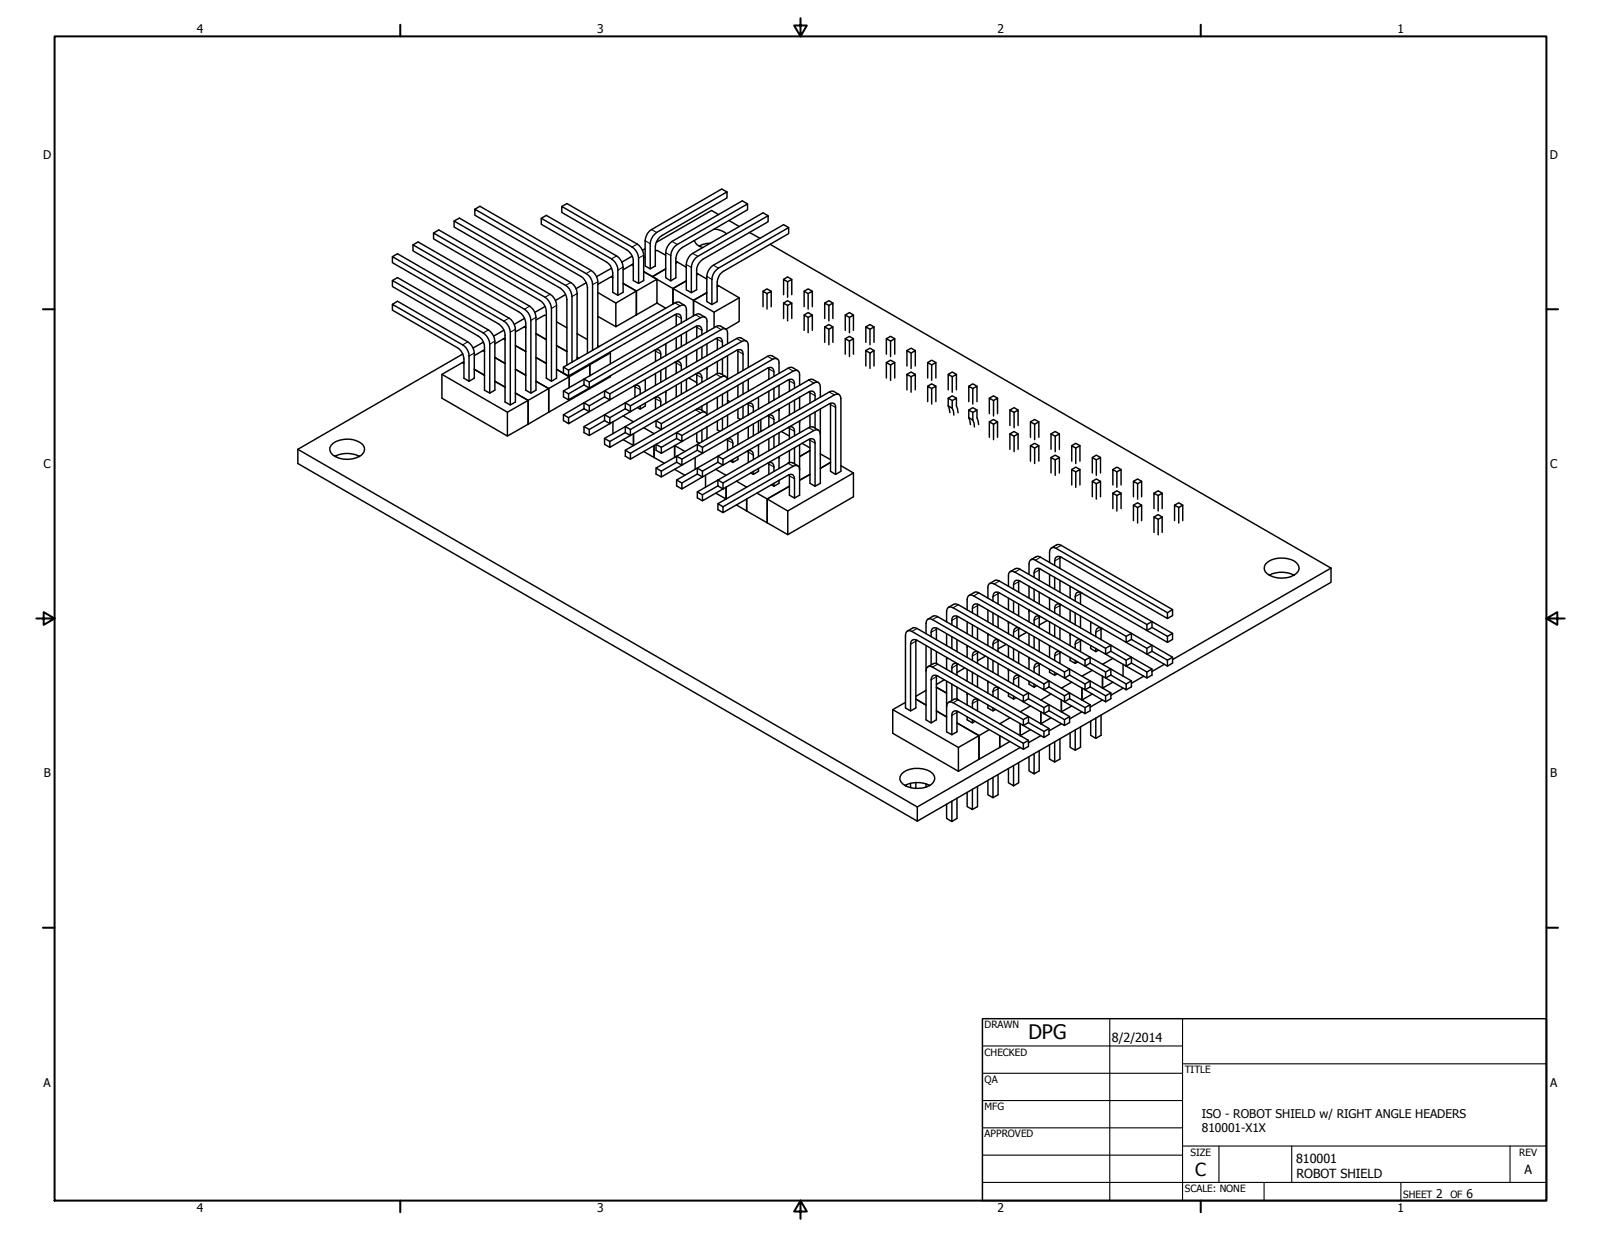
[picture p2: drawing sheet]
<svg xmlns="http://www.w3.org/2000/svg" width="559mm" height="432mm" viewBox="0 0 559 432" stroke-linecap="round" stroke-linejoin="round" font-family="sans-serif">
<defs><g id="words">
<text font-size="7" x="359" y="362.6">DPG</text>
<text font-size="6.3" x="417.2" y="410.6">C</text>
<g font-size="4.4">
<text x="388.1" y="363.7">8/2/2014</text>
<text x="452.4" y="406">810001</text>
<text x="452.5" y="411.2">ROBOT SHIELD</text>
<text x="532.1" y="409.9">A</text>
</g>
<g font-size="4.2">
<text x="68.7" y="11.7">4</text>
<text x="208.4" y="11.7">3</text>
<text x="348.1" y="11.7">2</text>
<text x="487.8" y="11.7">1</text>
<text x="15.1" y="55.5">D</text>
<text x="540.9" y="55.5">D</text>
<text x="15.2" y="163.4">C</text>
<text x="541" y="163.4">C</text>
<text x="15.3" y="271.4">B</text>
<text x="541.1" y="271.4">B</text>
<text x="15.2" y="379.3">A</text>
<text x="541" y="379.3">A</text>
<text x="419.5" y="390.3">ISO - ROBOT SHIELD w/ RIGHT ANGLE HEADERS</text>
<text x="419.5" y="395.3">810001-X1X</text>
<text x="501.3" y="418.3">2</text>
<text x="511.8" y="418.3">6</text>
<text x="68.7" y="423.2">4</text>
<text x="208.4" y="423.2">3</text>
<text x="348.1" y="423.2">2</text>
<text x="487.8" y="423.2">1</text>
</g>
<g font-size="3.5">
<text x="343.7" y="358.9">DRAWN</text>
<text x="343.7" y="368.5">CHECKED</text>
<text x="413.5" y="374.6">TITLE</text>
<text x="343.7" y="378">QA</text>
<text x="343.7" y="387.5">MFG</text>
<text x="343.7" y="397.1">APPROVED</text>
<text x="415.5" y="403.4">SIZE</text>
<text x="530.3" y="403.4">REV</text>
<text x="413.5" y="416.1">SCALE: NONE</text>
<text x="489.7" y="418.3">SHEET</text>
<text x="506.2" y="418.3">OF</text>
</g>
</g></defs>
<!-- layer: Visible (ANSI) -->
<g fill="none" stroke="#000" stroke-width=".51">
<path d="M249.3 79.9a7.3 7.3 0 0 1 4.3 1.7M250.8 74.9l-2.5-1.4-19.2 11.1M251.9 66l-24.5 14.1a4.8 4.8 0 0 0-2.2 3.9v8.8l1.7 1.1 1.8-1.1M254.4 77l3.6 2.1M259.1 70.1l-24.5 14.2a5.3 5.3 0 0 0-2.3 3.9v8.8l1.8 1 1.8-1M266.3 74.3l-24.6 14.2a4.9 4.9 0 0 0-2.2 3.8v8.9l1.8 1 1.8-1M273.5 78.4l-24.5 14.2a5.1 5.1 0 0 0-2.3 3.9v8.8l1.8 1 1.8-1M204.7 98.7l-3.7 2.1M208.7 98.4v22.9M213.5 93.6l-5.3 3M213.9 96.3l-.5 .3 .5 .2-.5-.2-4.7 2.7M217.5 93.2v8.8l-1.9 1.1-1.7-1.1v-6.7a5 5 0 0 0-2.3-3.9l-22.7-13.1v-2.1l24.5 14.2a4.8 4.8 0 0 1 2.2 3.9v8.8"/>
<path d="M217.5 98.9l4.6 2.7M220.7 89.4l-3.7 2.1M221 92.1l-.5 .3 .5 .3-.5-.3-3 1.8M224.7 89.1v8.8l-1.8 1-1.9-1v-6.7a4.8 4.8 0 0 0-2.2-4l-22.7-13v-2.1l24.5 14.1a5.1 5.1 0 0 1 2.3 3.9v8.8M225.2 86.8l-1 .6M225.2 89.7l-.5 .3M226.9 85.1v8.8M228.7 87.6l.6-.2 3 1.7M229.3 97.5l-4.6-2.7 3 1.8 4.6-2.7-4.6 2.7 7.2 4.1 4.6-2.7-4.6 2.7v5.4v-5.4l7.2 4.1v5.4v-5.4l7.1 4.2v5.4M234.1 89.2v8.8M235.9 91.2l.6 .3-.6 .3 .6-.3 3 1.8M241.3 93.3v8.9"/>
<path d="M242.3 83.9a3.9 3.9 0 0 0 2.9 2.5M243.1 95.3l.5 .3-.5 .3 .5-.3 3.1 1.8M248 84.9l-2.8 .4-1.2 .6M248.5 97.5v8.8M250.3 99.5l.5 .3-.5 .3 .5-.3 7.2 4.1v8.3l-4.6 2.7M261.6 81.2l3.6 2M268.8 85.3l195.8 113M273.5 97.5l1.4-.9 1.5 .9M274.9 98.4l-1.4-.9v5.4M168.7 119.4l-3.6 2.1M175.9 115.3l-3.6 2M176.3 117.9l-.5 .3 .5 .4-.5-.4-3.1 1.8"/>
<path d="M179.9 114.9v25.4l-1.8 1.1-1.8-1.1v-23.3a4.8 4.8 0 0 0-2.2-3.9l-37.1-21.4v-2.1l38.8 22.5a5.1 5.1 0 0 1 2.3 3.9v25.4M183.1 111.1l-3.6 2.1M183.5 113.8l-.6 .3 .6 .3-.6-.3-3 1.8M187.1 110.8v25.4l-1.8 1-1.8-1v-23.4a4.9 4.9 0 0 0-2.3-3.8l-37.1-21.4v-2.1l39 22.4a4.9 4.9 0 0 1 2.2 3.9v25.4M187.1 116.5l3.6 2.1M190.2 107l-3.5 2M190.7 110.2l-.6-.2-3 1.7M194.2 106.6v25.4l-1.7 1.1-1.8-1.1v-23.3a4.9 4.9 0 0 0-2.3-3.9l-37.1-21.4v-2.1l38.9 22.5a5.3 5.3 0 0 1 2.3 3.9v25.4M194.2 112.3l3.7 2.1M197.4 102.8l-3.5 2.1M201.4 116.5l3.6 2.1M201.4 102.5v22.9"/>
<path d="M208.7 102.1l6.2 3.7M208.7 110.4l6.2 3.6M214.9 105.8l7.2-4.2v8.3l-7.2 4.1zM222.1 101.6l7.2-4.1v8.3l-7.2 4.1zM229.3 105.8l3 1.8M236 109.7v4M236 117.9v4.1M237.2 105.5l-.5-.1-1.1 .3-38.9 22.4v2.1M237.8 116.8v4.2M239.6 111.7v-3.7a1.36 1.36 0 0 0-.7-1.4 1.36 1.36 0 0 0-1.5 .1l-39 22.5v2.1l37.2-21.4a1.37 1.37 0 0 1 1.5-.2 1.37 1.37 0 0 1 .7 1.4v1.6M239.6 115.8v4.2M243.1 113.8l.1 4.1"/>
<path d="M244.3 109.7l-.5-.2-1 .4-39 22.4v2.1M246.7 102.2l-4.6 2.6M246.8 115.8l-.1-4.4a1.35 1.35 0 0 0-2.2-.5l-38.8 22.4v2.1l37.1-21.4a1.38 1.38 0 0 1 1.5-.1 1.38 1.38 0 0 1 .7 1.4v1.5M246.8 120v4.1M250.3 118l.1 4M251.5 113.9l-1-.2-.6 .3-38.9 22.5v2.1M253.9 120v-4.4l-.9-.9h-.6l-39.5 22.8v2.1l37.7-21.7a1.35 1.35 0 0 1 1.6 1.5v1.6M258 103.9l-8.8 5.1M258.7 118l-1-.1-.6 .3-38.9 22.4v2.1M266.3 101.7l1.4-.9 1.5 .9M267.7 102.5l-1.4-.8v5.4M269.2 107.1v-5.4l-1.5 .8v5.4"/>
<path d="M273.5 105.8l1.4-.8 1.5 .8M274.9 106.6l-1.4-.8v5.4M276.4 102.9v-5.4l-1.5 .9v5.4M276.4 111.2v-5.4l-1.5 .8v5.4M280.7 101.7l1.4-.9 1.4 .9M280.7 110l1.4-.9 1.4 .9M282.1 102.5l-1.4-.8v5.4M282.1 110.8l-1.4-.8v5.3M283.5 107.1v-5.4l-1.4 .8v5.4M283.5 115.3v-5.3l-1.4 .8v5.3M287.8 105.8l1.5-.8 1.4 .8M287.8 114.1l1.5-.8 1.4 .8"/>
<path d="M289.3 106.6l-1.5-.8v5.4M289.3 114.9l-1.5-.8v5.4M290.7 111.2v-5.4l-1.4 .8v5.4M290.7 119.5v-5.4l-1.4 .8v5.4M295 110l1.5-.9 1.4 .9M295 118.2l1.5-.8 1.4 .8M296.5 110.8l-1.5-.8v5.3M296.5 119.1l-1.5-.9v5.4M297.9 115.3v-5.3l-1.4 .8v5.3M302.2 114.1l1.5-.8 1.4 .8M303.7 114.9l-1.5-.8v5.4M305.1 119.5v-5.4l-1.4 .8v5.4"/>
<path d="M309.4 118.2l1.4-.8 1.5 .8M310.8 119.1l-1.4-.9v5.4M154.2 130.7l22.9 13.2M161.5 123.6l-57.6 33.2M161.9 126.2l-.5 .4 .5 .3-.5-.3-7.2 4.1v8.3l22.9 13.2M161.9 132l1.8 1.1 1.8-1.1M165.5 128.9l3.6 2.1M169.1 122.1l-.5 .3 .5 .3-.5-.3-3.1 1.7M169.1 136.2l1.8 1 1.8-1M172.7 124.8l3.6 2.1M172.7 133.1l3.6 2M179.9 120.6l3.6 2.1"/>
<path d="M179.9 128.9l3.6 2.1M179.9 137.2l4.4 2.6M184.3 139.8l7.2-4.2v8.3l-7.2 4.2zM187.1 124.8l3.6 2.1M187.1 133.1l4.4 2.5M194.2 120.6l3.7 2.1M194.2 128.9l4.5 2.6M199.6 126.4v-22.9a5 5 0 0 0-2.2-3.9l-38.9-22.4v2l37.1 21.4a5.3 5.3 0 0 1 2.3 4v22.8M201.4 124.8l.6 .3M205.5 127.2l.4 .1M205.9 127.3l-7.2 4.2v3.8v-3.8l-7.2 4.1v8.3l7.2-4.1v-.4v.4l7.2-4.2v-.3v.3l7.1-4.1v-.4M206.8 122.3v-22.9a4.6 4.6 0 0 0-2.2-3.9l-38.9-22.5v2.1l37.1 21.4a5.3 5.3 0 0 1 2.2 3.9v22.9"/>
<path d="M208.7 120.6l.5 .4M212.8 123l.2 .2M213 123.2l-7.1 4.1v3.8v-3.8M213 123.2v3.8M239.6 124.1v.6M240.4 132l2.8 1.5M243.2 122v4.2M245 121v4.2M246.8 128.3v.5M250.4 126.2v4.2M252.2 125.2v5.6M253.9 139.8l.9 .4"/>
<path d="M253.9 124.1v8.3M257.5 122.1l.1 8.3M257.6 134.5v4.1M259.3 133.5v4.1M261.2 128.3v-7.8a1.39 1.39 0 0 0-.7-1.5 1.39 1.39 0 0 0-1.6 .2l-38.9 22.5v2l37.1-21.4a1.36 1.36 0 0 1 1.6-.1 1.36 1.36 0 0 1 .6 1.4v5.7M261.2 132.4v4.2M268.3 128.3l.1 4.1M268.4 136.6v4.1M269.5 124.2l-.5-.1-1.1 .3-38.9 22.4v2.1M270.1 135.5v4.2M271.9 130.4v-3.7a1.34 1.34 0 0 0-.6-1.5 1.34 1.34 0 0 0-1.6 .2l-38.9 22.5v2l37.1-21.4a1.37 1.37 0 0 1 1.6-.1 1.37 1.37 0 0 1 .6 1.4v1.6M271.9 134.5v4.1"/>
<path d="M275.5 132.5v4.1M276.7 128.3l-.5-.1-1.1 .3-38.9 22.5v2M277.3 139.7v4.1M279.1 134.5l-.1-4.4a1.35 1.35 0 0 0-2.1-.6l-38.9 22.5v2.1l37.8-21.7a1.35 1.35 0 0 1 1.5 1.6v1.5M279.1 138.6v4.2M282.6 136.7l.1 4M283.8 132.5l-1-.1-.5 .3-38.9 22.4v2.1M286.3 138.6v-3.6a1.39 1.39 0 0 0-.7-1.4 1.39 1.39 0 0 0-1.6 .1l-38.8 22.4v2.1l37.1-21.4 .7-.3 1.1 .3 .3 .6 .1 2.3M291 136.7l-1-.1-.6 .2-38.8 22.5v2.1M297.9 123.6v-5.4l-1.4 .9v5.4M302.2 122.4l1.5-.9 1.4 .9M303.7 123.3l-1.5-.9v5.4"/>
<path d="M305.1 127.8v-5.4l-1.4 .9v5.3M309.4 126.6l1.4-.9 1.5 .9M310.8 127.4l-1.4-.8v5.4M312.3 123.6v-5.4l-1.5 .9v5.4M312.3 132v-5.4l-1.5 .8v5.4M316.5 122.4l1.5-.9 1.5 .9M316.5 130.7l1.5-.8 1.5 .8M318 123.3l-1.5-.9v5.4M318 131.5l-1.5-.8v5.4M319.5 127.8v-5.4l-1.5 .9v5.3M319.5 136.1v-5.4l-1.5 .8v5.4M323.8 126.6l1.4-.9 1.4 .9"/>
<path d="M323.8 134.8l1.4-.8 1.4 .8M325.2 127.4l-1.4-.8v5.4M325.2 135.6l-1.4-.8v5.4M326.6 132v-5.4l-1.4 .8v5.4M331 130.7l1.4-.8 1.4 .8M331 139l1.4 .8M332.4 131.5l-1.4-.8v5.4M333.8 136.1v-5.4l-1.4 .8v5.4M333.8 139l-1.4-.8-1.4 .8v2.7M338.1 134.8l1.4-.8 1.5 .8M339.5 135.6l-1.4-.8v5.4M345.3 139l1.5-.8 1.4 .8"/>
<path d="M346.8 139.8l-1.5-.8v5.4M103.9 156.8l216.3 124.9v4.9l-216.3-124.8zM116.8 159.3a9.5 9.5 0 0 1 8.7 0 8.4 8.4 0 0 1-10.1-1.3 2.31 2.31 0 0 1 .9-3.3 8.8 8.8 0 0 1 10.3 .5 2.56 2.56 0 0 1-1.1 4.1M177.1 143.9l7.2-4.1v8.3l-7.2 4.1zM213.9 147.3v4.1M217.5 153.5l3.6 2v-4.1v4.1M217.5 145.2l3.6 2.1M224.7 157.6l3.6 2.1v-4.2v4.2l3.6 2M224.7 149.3l3.6 2.1M225.2 141.7l-1.7 1.1-1-.6M235.5 155.5v4.2v-4.2l3.6 2.1M242.6 159.7v4.1"/>
<path d="M243.2 154.2l.9 .5M250.4 150.1l.9 .5M257.6 142.8v3.1l.8 .5M259.3 141.7v4.2M265.6 146.4v4.2M271.9 142.8v.5M272.7 150.6l2.8 1.6M275.5 140.7v4.1M279.1 146.9v.5M279.9 154.7l2.8 1.6M282.7 157.3l-3.6 2.1M282.7 144.8v4.2"/>
<path d="M284.5 143.8v5.7M286.3 158.4l3.6 2.1M286.3 142.8v8.8M289.9 140.8v23.7l1.8 1.1 1.8-1.1v-25.4a1.39 1.39 0 0 0-.7-1.4 1.39 1.39 0 0 0-1.6 .2l-38.9 22.4v2.1l37.1-21.4a1.36 1.36 0 0 1 1.6-.2 1.36 1.36 0 0 1 .7 1.4v23.4M326.6 140.2v-5.4l-1.4 .8v5.4M331 141.7l.5 2.4M331 141.7l1.4 .8M332.4 142.5v-2.7l1.4-.8v2.7l.6 2.4M332.4 142.5l.4 1.1 .1 1.3M338.1 145.8l.6 2.4M338.1 143.1l1.4 .9M338.1 145.8l1.4 .8"/>
<path d="M339.5 146.6v-2.6l1.5-.9v2.7l.6 2.4M339.5 146.6l.5 1.1 .1 1.3M341 140.2v-5.4l-1.5 .8v5.4M341 143.1l-1.5-.8-1.4 .8v2.7M345.3 147.3l1.5-.9 1.4 .9M346.8 148.1l-1.5-.8v5.4M348.2 144.4v-5.4l-1.4 .8v5.4M348.2 152.7v-5.4l-1.4 .8v5.4M352.5 143.1l1.4-.8 1.4 .8M352.5 151.4l1.4-.8 1.4 .8M353.9 144l-1.4-.9v5.4M353.9 152.3l-1.4-.9v5.4"/>
<path d="M355.3 148.5v-5.4l-1.4 .9v5.4M355.3 156.8v-5.4l-1.4 .9v5.4M359.7 147.3l1.4-.9 1.5 .9M359.7 155.6l1.4-.9 1.5 .9M361.1 148.1l-1.4-.8v5.4M361.1 156.4l-1.4-.8v5.4M362.6 152.7v-5.4l-1.5 .8v5.4M366.8 151.4l1.5-.8 1.5 .8M366.8 159.7l1.5-.8 1.5 .8M368.3 152.3l-1.5-.9v5.4M369.8 156.8v-5.4l-1.5 .9v5.4M374.1 155.6l1.4-.9 1.4 .9"/>
<path d="M375.5 156.4l-1.4-.8v5.4M381.3 159.7l1.4-.8 1.4 .8M235.5 163.8l3.6 2.1M246.3 165.9v4.2M249.8 172.1l3.6 2.1v-4.1v4.1M249.8 163.8l3.6 2.1M257 168l3.6 2.1M257.6 160.4l-1.8 1-.9-.5M264.2 172.1l10.8 6.3M264.7 164.5l-1.7 1.1-.9-.5M271.9 168.7l-1.8 1-.9-.5M275.5 172.8l1.8 1.1 1.8-1.1"/>
<path d="M275.5 161.4l-.4 .3M282.7 168.7l1.8 1 1.8-1M282.7 165.6l-3.6 2M289.9 161.4l-3.6 2.1M293.5 162.6l4.4 2.5v8.3l-22.9 13.2M297.9 165.1l-22.9 13.3v8.2l-7.2-4.1v-8.3l7.7-4.5-7.7 4.5v8.3l-7.2-4.1v-4.2v4.2l-3.6-2.1M362.6 161v-5.4l-1.5 .8v5.4M368.3 160.5l-1.5-.8v5.4M369.8 165.1v-5.4l-1.5 .8v5.4M374.1 163.9l1.4-.8 1.4 .8M375.5 164.7l-1.4-.8v5.4M376.9 161v-5.4l-1.4 .8v5.4"/>
<path d="M376.9 169.3v-5.4l-1.4 .8v5.4M381.3 168l1.4-.8 1.4 .8M382.7 160.5l-1.4-.8v5.4M382.7 168.8l-1.4-.8v5.4M384.1 165.1v-5.4l-1.4 .8v5.4M384.1 173.4v-5.4l-1.4 .8v5.4M388.4 163.9l1.4-.8 1.5 .8M388.4 172.1l1.4-.8 1.5 .8M389.8 164.7l-1.4-.8v5.4M389.8 173l-1.4-.9v5.4M391.3 169.3v-5.4l-1.5 .8v5.4M391.3 177.5v-5.4l-1.5 .9v5.4"/>
<path d="M395.6 168l1.5-.8 1.4 .8M395.6 176.3l1.5-.8 1.4 .8M397.1 168.8l-1.5-.8v5.4M397.1 177.2l-1.5-.9v5.4M398.5 173.4v-5.4l-1.4 .8v5.4M402.8 172.1l1.4-.8 1.4 .8M404.2 173l-1.4-.9v5.4M405.6 177.5v-5.4l-1.4 .9v5.4M410 176.3l1.4-.8 1.4 .8M411.4 177.2l-1.4-.9v5.4M354.4 198.5l.5-.1 1.1 .3 38.9 22.4v2.1M361.6 194.4l.5-.2 1.1 .3 38.9 22.5v2"/>
<path d="M362.8 198.4l-.1 4.2M366.3 196.3v-3.6a1.39 1.39 0 0 1 .7-1.4 1.39 1.39 0 0 1 1.6 .1l38.9 22.5v2l-37.1-21.4a1.41 1.41 0 0 0-1.6-.1 1.41 1.41 0 0 0-.7 1.4v1.6M368.8 190.2l.5-.1 1.1 .3 38.9 22.4v2.1M370 194.3v4.1M398.5 181.7v-5.4l-1.4 .9v5.4M402.8 180.5l1.4-.9 1.4 .9M404.2 181.3l-1.4-.8v5.4M405.6 185.9v-5.4l-1.4 .8v5.4M412.8 181.7v-5.4l-1.4 .9v5.4M464.6 198.3v5l-144.4 83.3M464.6 198.3l-55.3 32M318.5 219.3l.5-.2 1.1 .3 38.9 22.5v2"/>
<path d="M325.7 215.1l1-.1 .6 .3 38.8 22.4v2.1M326.8 219.2v4.1M330.4 217v-3.6a1.39 1.39 0 0 1 .7-1.4 1.39 1.39 0 0 1 1.6 .2l38.8 22.4v2.1l-37-21.4a1.36 1.36 0 0 0-1.6-.2 1.36 1.36 0 0 0-.7 1.4v1.6M332.9 210.9l1.6 .2 38.8 22.5v2M334 215.1v4M337.6 212.9v-3.6a1.39 1.39 0 0 1 .7-1.4 1.39 1.39 0 0 1 1.6 .1l38.8 22.4v2.1l-37.1-21.4a1.37 1.37 0 0 0-1.6-.2 1.37 1.37 0 0 0-.6 1.5v1.5M337.6 217v4.2M339.4 218.1v4.1M340 206.8l.5-.2 1.1 .3 38.9 22.5v2.1M341.2 219.1v4.2M341.2 210.9v4.1M344.8 208.8l.1-4.4a1.35 1.35 0 0 1 2.1-.6l38.9 22.5v2l-37.1-21.4-.7-.2-1.1 .2-.4 1.4v1.5"/>
<path d="M344.8 212.9v4.1M346.6 213.9v4.2M347.2 202.6h1l.6 .2 38.9 22.4v2.1M348.4 215v4.1M348.4 206.8v4M352 204.6v-3.6a1.34 1.34 0 0 1 .6-1.5 1.34 1.34 0 0 1 1.6 .2l38.9 22.4v2.1l-37.1-21.4a1.37 1.37 0 0 0-1.6-.1 1.37 1.37 0 0 0-.6 1.4v1.6M352 208.8v4.1M352 217v.6M353.8 209.8v4.1M355.5 210.8v4.2M355.6 202.6l-.1 4.1M359.2 200.5v-3.7a1.36 1.36 0 0 1 .6-1.4 1.36 1.36 0 0 1 1.6 .2l38.9 22.4v2.1l-37.1-21.4a1.34 1.34 0 0 0-1.6-.2 1.34 1.34 0 0 0-.7 1.5v1.5"/>
<path d="M359.2 204.6v4.2M359.2 212.9v.5M360.9 205.7v4.1M362.7 206.7v4.1M365.5 216.6l-2.8 1.6M366.3 200.5v4.1M366.3 208.8v.5M368.1 201.5v4.2M370 202.6v4.1M443 200.8a9.4 9.4 0 0 1 8.6 0 8.6 8.6 0 0 1-10-1.3 2.46 2.46 0 0 1 .9-3.3 8.8 8.8 0 0 1 10.3 .5 2.43 2.43 0 0 1-1.2 4.1M319.7 223.3v23.8l-1.9 1.1-1.8-1.1v-25.4a1.39 1.39 0 0 1 .7-1.4 1.39 1.39 0 0 1 1.6 .1l38.9 22.5v2.1l-37.1-21.5a1.41 1.41 0 0 0-1.6-.1 1.41 1.41 0 0 0-.7 1.5v23.3M323.2 221.2l.1-4.3a1.31 1.31 0 0 1 2.1-.6l39 22.5v2l-37.1-21.4a1.41 1.41 0 0 0-1.6-.1 1.41 1.41 0 0 0-.7 1.4v1.5"/>
<path d="M323.2 225.4v8.8M325 226.4v5.7M326.8 239.9l3.6 2M326.8 227.5v4.1M329.6 237.3l-2.8 1.7M330.4 221.2v4.2M330.4 229.5v.6M332.2 222.2v4.2M334 223.3v4.2M336.7 233.2l-2.7 1.6M337.6 225.4v.5M344 229l-2.8 1.6"/>
<path d="M344.8 221.2v.5M351.2 224.9l-2.8 1.6M358.3 220.7l-2.8 1.6M359.2 238.8l1.7 1.1 .9-.6M366.3 234.7l1.8 1 .9-.5M373.5 230.6l1.8 1 .9-.5M374.1 238.1l-3.6 2.1M380.7 226.4l1.8 1.1 .9-.6M381.3 234l-3.7 2M384.8 236v4.2l3.6-2.1M388.4 229.8l-3.6 2.1M392 231.9v4.1"/>
<path d="M399.2 236l-4.3 2.5M406.4 231.9l-4.3 2.5M311.6 247.7l22.9 13.2M316 245.2l-4.4 2.5v8.3l22.9 13.2v-8.3l10.8-6.2M319.7 244l3.5 2.1M323.2 251.3l1.8 1 1.8-1M323.2 241l-3.5 2.1M326.8 248.2l3.6 2.1M330.4 255.5l1.8 1 1.8-1M334 244l.5 .3M337.6 251.3l1.8 1 .9-.5M344.8 247.1l1.8 1.1 .9-.6"/>
<path d="M352 243l1.8 1 .8-.5M352.5 258.8l-3.6 2.1v-4.1v4.1l-7.2 4.1v-8.2l-7.7-4.5 7.7 4.5v8.2l-7.2 4.2M352.5 250.6l-3.6 2.1M356.1 252.7v4.1l3.6-2.1M359.7 246.4l-3.6 2.1M363.3 256.8l-4.3 2.5M363.3 248.5v4.2l3.5-2.1M366.8 242.3l-3.5 2M370.5 252.7l-4.4 2.4M370.5 244.3v4.2l3.6-2.1M377.6 248.5l-4.3 2.5M377.6 240.2v4.1l3.7-2"/>
<path d="M384.8 244.3l-4.3 2.5M392 240.2l-4.3 2.5M315.8 274.2a9.5 9.5 0 0 1 8.7 0 8.5 8.5 0 0 1-10-1.3 2.37 2.37 0 0 1 .8-3.3 8.9 8.9 0 0 1 10.3 .5 2.5 2.5 0 0 1-1.1 4.1M316 274.1v.2M317.8 273.4v1.6M319.7 273.2v2M356.1 260.9l-35.9 20.8"/>
</g>
<!-- layer: Border (ANSI) -->
<g fill="none" stroke="#000" stroke-width=".38">
<path d="M199.2 98.6l-1.8 1M206.4 94.4l-1.8 1.1M208.7 98.4l-1.9 1M215.2 89.3l-1.8 1.1M217.5 93.2l-1.9 1.1M222.4 85.2l-1.8 1M224.7 89.1l-1.8 1M225.2 84l1.7 1.1M227.4 80.1l1.8 1.1M232.3 88.2l1.8 1M234.6 84.3l1.8 1M239.5 92.3l1.8 1"/>
<path d="M241.7 88.5l1.9 1M246.7 96.5l1.8 1M249 92.6l1.8 1M163.3 119.3l-1.8 1.1M170.5 115.2l-1.8 1M172.7 119.1l-1.8 1M177.7 111.1l-1.9 1M179.9 114.9l-1.8 1.1M184.8 106.9l-1.7 1M187.1 110.8l-1.8 1M192 102.7l-1.8 1.1M194.2 106.6l-1.7 1.1"/>
<path d="M201.4 102.5l-1.8 1M235.6 105.7l1.8 1M236 110.1l1.8 1M242.8 109.9l1.7 1M243.2 114.2l1.8 1.1M249.9 114l1.8 1.1M250.4 118.4l1.8 1M257.1 118.2l1.8 1M165.5 123.3l-1.8 1M221.6 135l1.9 1M228.8 122.6l1.8 1M228.8 139.1l1.8 1.1"/>
<path d="M236 126.7l1.8 1.1M243.2 130.9l1.8 1M249.9 130.6l1.8 1M257.6 122.6l1.7 1M267.9 124.4l1.8 1M268.4 128.8l1.7 1M275.1 128.5l1.8 1M275.5 132.9l1.8 1.1M282.3 132.7l1.7 1M282.7 137.1l1.8 1M289.4 136.8l1.8 1.1M242.8 143.1l1.7 1"/>
<path d="M253.9 153.7l1.9 1M261.2 141.2l1.8 1M261.2 157.8l1.8 1.1M268.4 145.4l1.7 1M275.5 149.5l1.8 1.1M282.3 149.3l1.7 1M282.7 153.7l1.8 1M289.9 141.2l1.8 1M268.4 162l1.7 1M275.1 161.7l1.8 1.1M275.5 166.1l1.8 1M356 198.7l-1.8 1"/>
<path d="M362.7 198.9l-1.8 1.1M363.2 194.5l-1.8 1.1M370 194.8l-1.9 1M370.4 190.4l-1.8 1M320.1 219.4l-1.8 1M326.8 219.6l-1.8 1.1M327.3 215.3l-1.9 1M334 215.5l-1.8 1M334.5 211.1l-1.8 1.1M341.2 211.4l-1.8 1M341.6 206.9l-1.7 1.1M348.4 207.2l-1.8 1.1"/>
<path d="M348.8 202.8l-1.8 1M355.5 219.6l-1.7 1.1M355.5 203.1l-1.7 1M362.7 215.5l-1.8 1M370 211.4l-1.9 1M377.1 207.2l-1.8 1.1M384.3 219.6l-1.8 1.1M319.7 223.8l-1.9 1.1M326.8 236.2l-1.8 1.1M327.3 231.8l-1.9 1.1M334 232.1l-1.8 1.1M341.2 228l-1.8 1"/>
<path d="M348.4 223.8l-1.8 1.1M355.5 236.2l-1.7 1.1M362.7 232.1l-1.8 1.1M370 228l-1.9 1M377.1 223.8l-1.8 1.1M334 248.7l-1.8 1M334.5 244.3l-1.8 1M341.2 244.5l-1.8 1.1M348.4 240.4l-1.8 1"/>
</g>
<g fill="none" stroke="#000" stroke-width=".51">
<path d="M158.5 77.2l1.8-1.1 38.9 22.5a4.5 4.5 0 0 1 2.2 3.9M165.7 73l1.8-1 38.9 22.4a5.1 5.1 0 0 1 2.3 4M188.9 76.2l1.8-1 24.5 14.1a5.1 5.1 0 0 1 2.3 3.9M196.1 72.1l1.8-1 24.5 14.1a5.3 5.3 0 0 1 2.3 3.9M251.9 66l1.8 1M259.1 70.1l1.8 1.1M266.3 74.3l1.8 1M273.5 78.4l1.8 1M137 89.6l1.7-1 39 22.5a4.9 4.9 0 0 1 2.2 3.8M137 97.9l1.7-1 31.8 18.3a5.3 5.3 0 0 1 2.2 3.9v17.1M144.1 85.5l1.8-1 38.9 22.4a4.8 4.8 0 0 1 2.3 3.9M151.3 81.3l1.9-1 38.8 22.4a4.8 4.8 0 0 1 2.2 3.9"/>
<path d="M226.9 85.1a5.3 5.3 0 0 1 2.3-3.9l24.5-14.2v2.1l-22.7 13.1a4.8 4.8 0 0 0-2.3 3.9v6.7M234.1 89.2a4.9 4.9 0 0 1 2.3-3.9l24.5-14.1v2l-22.7 13.2a5.1 5.1 0 0 0-2.3 3.8v6.8M241.3 93.3a4.9 4.9 0 0 1 2.3-3.8l24.5-14.2v2.1l-22.7 13.1a4.8 4.8 0 0 0-2.3 3.9v6.8M248.5 97.5a5.1 5.1 0 0 1 2.3-3.9l24.5-14.2v2.1l-22.8 13.2a4.5 4.5 0 0 0-2.2 3.9v6.7M137 106.2l1.7-1 24.6 14.1a5.1 5.1 0 0 1 2.2 4v8.7M237.2 105.5l1.8 1.1M244.3 109.7l1.8 1M251.5 113.9l1.8 1M258.7 118l1.8 1.1M161.9 132v-6.7a5 5 0 0 0-2.2-3.9l-22.7-13.1v-2.1l24.5 14.2a4.5 4.5 0 0 1 2.2 3.9v8.8M169.1 136.2v-15a4.6 4.6 0 0 0-2.2-3.9l-29.9-17.3v-2.1l31.7 18.3a5.1 5.1 0 0 1 2.2 3.9v17.1M196.7 130.2l1.7 1.1"/>
<path d="M196.7 128.1l1.7 1.1M196.7 136.5l1.7 1M198.4 137.5l5.4-3.1 1.9 1-7.3 4.2zM205.7 133.3l-1.9-1-7.1 4.2v2.1l1.7 1M212.9 137.5l-1.9-1-7.2 4.1v2.1M221.2 134.7a1.4 1.4 0 0 1 1.5-.1 1.4 1.4 0 0 1 .8 1.4v1.6M221.6 134.6v4M225.2 132.5v4.1M228.3 122.3a1.4 1.4 0 0 1 1.6-.1 1.4 1.4 0 0 1 .7 1.4v1.6M228.3 138.9a1.41 1.41 0 0 1 1.7-.2 1.41 1.41 0 0 1 .6 1.5v1.5M228.8 122.1v4.1M228.8 130.4v4.1"/>
<path d="M228.8 138.7v4.1M230.6 129.3v4.2M232.3 120l.1 4.1M232.4 128.3v4.1M232.4 137.1v-.5v4.1M235.6 126.4a1.38 1.38 0 0 1 1.6-.1 1.38 1.38 0 0 1 .6 1.5v1.5M236 126.2v4.2M236 134.5v4.1M237.8 133.5v4.1M239.5 124.1l.1 4.2M239.6 132.4v4.2M242.8 130.6l.7-.3a1.35 1.35 0 0 1 1.5 1.6v1.6"/>
<path d="M243.1 130.4l.1 4.1M246.8 128.3v4.1M250.4 138.6v4.2M252.2 137.6v4.1M253.3 131.4l-2.2-1.1-1.2 .3-31.7 18.3v2.1M253.9 132.5l-.8-1.1-.6-.1-.8 .3-31.7 18.3v2.1l9-5.2 1.8 1.1M253.9 136.6v4.1M264.7 138.7v4.1M269.5 124.2l1.8 1.1M276.7 128.3l1.7 1.1M283.8 132.5l1.8 1M291 136.7l1.8 1"/>
<path d="M196.7 144.8l1.7 1M198.4 145.8l5.4-3.1 1.9 1-7.3 4.2zM203.8 148.9l1.9 1M205.7 141.7l-1.9-1.1-7.1 4.2v2l1.7 1.1M205.7 149.9l5.3-3.1 1.9 1.1-7.2 4.1zM205.7 141.7l5.3-3.1 1.9 1-7.2 4.1zM211 153l1.9 1.1M212.9 145.8l-1.9-1-7.2 4.1v2.1l1.9 1M212.9 154.1l5.3-3.1 1.8 1-7.1 4.1zM212.9 145.8l5.3-3.1 1.8 1-7.1 4.2zM218.2 157.2l1.8 1M220 149.9l-1.8-1-7.2 4.1v2.1l1.9 1"/>
<path d="M220 141.7l-1.8-1.1-7.2 4.2v2M223.5 141.7v1.1M225.2 140.7v1M229 148.9l1.8 1-12.6 7.3v2.1l1.8 1M230.8 156.1l5.4-3.1 1.8 1.1-7.2 4.1zM238 152l-1.8-1-7.2 4.1v2.1l1.8 1M242.8 143.1l1-.4 2.3 1.2M243.2 151.1v3.1M245 141.7v1.6M245 150.1v4.1M245.2 156.1l-1.8-1-7.2 4.2v2.1M246.8 144.9l-.9-1.1h-.6l-.8 .3-24.5 14.1v2.1l9-5.2 1.8 1"/>
<path d="M246.8 140.7v4.1M246.8 149v4.2M250.4 146.9v3.2M252.2 145.9v4.2M253.5 153.4a1.4 1.4 0 0 1 1.6-.1 1.4 1.4 0 0 1 .7 1.4v1.6M253.9 144.8v4.2M253.9 153.2v4.1M257.5 151.1l.1 4.1M257.6 159.4v1M260.7 157.5a1.38 1.38 0 0 1 1.6-.1 1.38 1.38 0 0 1 .7 1.5v1.5M260.7 141a1.37 1.37 0 0 1 1.6-.2 1.37 1.37 0 0 1 .7 1.4v1.6M261.1 140.8l.1 4"/>
<path d="M261.1 157.4l.1 4M261.2 149v4.2M263 148v4.1M264.7 155.3v.5M264.7 146.9v4.2M264.7 155.2v4.2M267.9 145.1a1.38 1.38 0 0 1 1.6-.1 1.38 1.38 0 0 1 .6 1.4v1.6M268.3 144.9l.1 4.1M268.4 153.2v4.1M270.1 152.1v4.2M271.9 142.8v4.1M271.9 151.1v4.1"/>
<path d="M271.9 159.4v4.1M275.1 149.3l.7-.3a1.35 1.35 0 0 1 1.5 1.6v1.5M275.5 149.1v4.1M275.5 157.3v4.2M277.3 156.3v5.6M279.1 146.9v4.2M279.1 155.2v17.6M282.6 153.2l.1 15.5M285.6 150.1l-2.2-1.1-1.1 .3-31.7 18.3v2M229 163.4l1.8 1.1M230.8 164.5l5.4-3.1 1.8 1-7.2 4.1zM236.2 167.6l1.8 1"/>
<path d="M238 168.6l5.4-3.1 1.8 1-7.2 4.2zM238 160.3l5.4-3.1 1.8 1-7.2 4.2zM238 160.3l-1.8-1-7.2 4.1v2.1l1.8 1M243.4 171.7l1.8 1M245.2 172.7l5.4-3.1 1.7 1.1-7.1 4.1zM245.2 164.5l5.4-3.1 1.7 1-7.1 4.1zM245.2 164.5l-1.8-1.1-7.2 4.2v2l1.8 1.1M250.6 175.8l1.7 1.1M252.3 168.6l-1.7-1-7.2 4.1v2.1l1.8 1M252.3 160.3l-1.7-1-7.2 4.1v2.1M255.8 160.4v1M263 164.5v1.1"/>
<path d="M264.7 163.5v1M267.9 161.7l.7-.3a1.35 1.35 0 0 1 1.5 1.6v1.5M268.3 161.5l.1 4.1M270.1 168.7v1M271.9 167.6v1.1M275.5 165.7v7.1M278.4 162.6l-2.2-1.2-1.1 .3-24.5 14.1v2.1l1.7 1M279.1 164a1.34 1.34 0 0 0-.7-1.4 1.34 1.34 0 0 0-1.5 .2l-24.6 14.1v2l23.5-13.3a1.28 1.28 0 0 1 1.5 1.5v6.8M286.3 168.7v-17.1a1.39 1.39 0 0 0-.7-1.5 1.39 1.39 0 0 0-1.6 .2l-31.7 18.3v2.1l30-17.3a1.36 1.36 0 0 1 1.5-.1 1.36 1.36 0 0 1 .7 1.4v15M354.4 198.5l-1.8 1M361.6 194.4l-1.8 1M368.8 190.2l-1.8 1.1"/>
<path d="M318.5 219.3l-1.8 1M325.7 215.1l-1.9 1.1M332.9 210.9l-1.8 1.1M340 206.8l-1.7 1M347.2 202.6l-1.8 1.1M352 217.1v4.1M355.6 219.2l-.1 4.1M356 219.4a1.38 1.38 0 0 0-1.6-.1 1.38 1.38 0 0 0-.6 1.4v1.5M359.2 212.9v4.1M362.8 215.1l-.1 4M363.2 215.3a1.37 1.37 0 0 0-1.6-.2 1.37 1.37 0 0 0-.7 1.4v1.6M366.3 217v4.2"/>
<path d="M366.4 208.8l-.1 4.1M368.1 218.1v4.1M370 210.9v4.1M370 219.1v4.2M370.4 211.1a1.41 1.41 0 0 0-1.6-.2 1.41 1.41 0 0 0-.7 1.5v1.5M373.5 212.9v4.1M373.6 204.7l-.1 4.1M375.3 213.9v4.2M377.1 206.8v4M377.1 215v4.1M377.6 206.9a1.41 1.41 0 0 0-1.6-.1 1.41 1.41 0 0 0-.7 1.5v1.5M380.7 217.1v4.1"/>
<path d="M384.3 219.2v4.1M384.7 219.4a1.41 1.41 0 0 0-1.6-.1 1.41 1.41 0 0 0-.6 1.4v1.5M400.3 218l1.8-1 7.2 4.1v2.1l-1.8 1M409.3 214.9l-1.8 1M409.3 212.8l-1.8 1.1M323.8 232.7l2.3-1.2 1.2 .3 31.7 18.3v2.1M326.8 235.8v15.5M330.4 237.8v17.7M330.5 229.6l-.1 4.1M332.2 238.8v5.7M334 231.6v4.1M334 239.9v4.2"/>
<path d="M334.5 231.8a1.37 1.37 0 0 0-1.6-.1 1.37 1.37 0 0 0-.7 1.5v1.5M337.6 233.7v4.1M337.6 225.4v4.1M339.4 234.7v4.1M341.2 235.7v4.2M341.2 227.5v4.1M341.6 227.7a1.36 1.36 0 0 0-1.5-.1 1.36 1.36 0 0 0-.7 1.4v1.6M344.8 221.2v4.2M344.8 229.5v4.2M344.8 237.8v4.1M346.6 230.6v4.1M348.4 231.6v4.1"/>
<path d="M348.4 240v4M348.4 223.3v4.2M348.8 223.5l-.7-.2a1.35 1.35 0 0 0-1.5 1.6v1.5M352 225.4v4.1M352 233.7v4.1M353.8 226.4v4.2M355.5 227.5v4.1M355.6 235.8l-.1 4.1M356 236a1.38 1.38 0 0 0-1.6-.2 1.38 1.38 0 0 0-.6 1.5v1.5M359.2 221.2v4.2M359.2 229.5v4.2M359.2 237.8v1"/>
<path d="M359.2 229.6v.5M360.9 222.2v4.2M360.9 238.8v1.1M362.7 223.3v4.2M362.8 231.6l-.1 4.1M363.2 231.8a1.38 1.38 0 0 0-1.6-.1 1.38 1.38 0 0 0-.7 1.5v1.5M364.4 238.8l1.7-1.1 7.2 4.2v2M366.3 225.4v4.1M366.3 233.7v1M366.4 225.4l-.1 .5M368.1 234.7v1M370 227.5v4.1"/>
<path d="M370.4 227.7a1.4 1.4 0 0 0-1.6-.1 1.4 1.4 0 0 0-.7 1.4v1.6M371.5 234.6l1.8-1 7.2 4.1v2.1M371.5 236.7l1.8-1.1 5.4 3.2v2zM373.5 221.2v4.2M373.5 229.5v1.1M373.6 221.2l-.1 .5M375.3 230.6v1M377.1 223.3v4.2M377.6 223.5a1.41 1.41 0 0 0-1.6-.1 1.41 1.41 0 0 0-.7 1.5v1.5M378.7 238.8l1.8-1.1 7.2 4.2v2l-1.8 1.1M378.7 230.4l1.8-1 7.2 4.2v2M378.7 232.5l1.8-1 5.4 3.1v2.1z"/>
<path d="M380.7 225.4v1M382.5 226.4v1.1M385.9 234.6l1.8-1 7.2 4.1v2.1l-1.8 1M385.9 236.7l1.8-1.1 5.4 3.2v2zM385.9 226.3l1.8-1.1 7.2 4.2v2.1M385.9 228.3l1.8-1 5.4 3.1v2.1zM393.1 230.4l1.8-1 7.2 4.2v2l-1.8 1.1M393.1 232.5l1.8-1 5.4 3.1v2.1zM393.1 222.1l1.8-1 7.2 4.1v2.1M393.1 224.2l1.8-1 5.4 3.1v2zM394.9 237.7l-1.8 1.1M400.3 226.3l1.8-1.1 7.2 4.2v2.1l-1.8 1"/>
<path d="M400.3 228.3l1.8-1 5.4 3.1v2.1zM400.3 220.1l1.8-1.1 5.4 3.1v2.1zM402.1 233.6l-1.8 1M409.3 229.4l-1.8 1M409.3 221.1l-1.8 1M323.2 251.3v-17.1a1.39 1.39 0 0 1 .7-1.4 1.39 1.39 0 0 1 1.5 .1l31.8 18.3v2l-29.9-17.2a1.41 1.41 0 0 0-1.6-.2 1.41 1.41 0 0 0-.7 1.5v15M330.4 246.6a1.42 1.42 0 0 1 .7-1.4 1.42 1.42 0 0 1 1.6 .1l24.5 14.2v2.1l-22.7-13.2a1.37 1.37 0 0 0-1.6-.1 1.37 1.37 0 0 0-.7 1.4v6.8M331.1 245.2l2.2-1.2 1.2 .3 24.5 14.1v2.1l-1.8 1.1M334 248.2v7.3M337.6 242.4v-.5v4.2M337.6 250.3v1M339.4 251.3v1"/>
<path d="M341.2 244.1v4.1M341.6 244.3a1.36 1.36 0 0 0-1.5-.2 1.36 1.36 0 0 0-.7 1.5v1.5M344.8 246.1v1M346.6 247.1v1.1M348.8 240.2l-.7-.4a1.35 1.35 0 0 0-1.5 1.6v1.6M352 241.9v1.1M353.8 243v1M357.2 251.2l1.8-1.1 7.1 4.2v2l-1.7 1.1M357.2 253.2l1.8-1 5.4 3.1v2.1zM357.2 242.9l1.8-1 7.1 4.1v2.1M357.2 245l1.8-1.1 5.4 3.1v2.1zM359 258.4l-1.8 1.1"/>
<path d="M364.4 247l1.7-1 7.2 4.1v2.1l-1.8 1M364.4 249.1l1.7-1 5.4 3.1v2zM364.4 240.8l1.7-1 5.4 3.1v2.1zM366.1 254.3l-1.7 1M368.1 259v7l-1.8-1v-5M370 257.9v7.1l-1.9 1M371.5 242.9l1.8-1 7.2 4.1v2.1l-1.8 1M371.5 245l1.8-1.1 5.4 3.1v2.1zM373.3 250.1l-1.8 1.1M375.3 254.8v7.1l-1.8-1v-5.1M377.1 253.7v7.2l-1.8 1M378.7 240.8l1.8-1 5.4 3.1v2.1z"/>
<path d="M380.5 246l-1.8 1M382.5 250.6v7.1l-1.8-1v-5M384.3 249.6v7.1l-1.8 1M387.7 241.9l-1.8 1M323.2 273.6v1.2M332.2 279.7v7.1l-1.8-1.1v-5M334 278.6v7.1l-1.8 1.1M339.4 275.5v7.1l-1.8-1v-5M341.2 274.5v7.1l-1.8 1M346.6 271.4v7l-1.8-1v-5M348.4 270.4v7l-1.8 1M353.8 267.3v7l-1.8-1.1v-4.9"/>
<path d="M355.5 266.2v7l-1.7 1.1M360.9 263.1v7l-1.7-1v-4.9M362.7 262.1v7l-1.8 1"/>
</g>
<circle cx="243.2" cy="142.8" r=".25" fill="#000"/>
<!-- layer: Symbol (ANSI) -->
<g fill="none" stroke="#000" stroke-width=".7">
<path d="M19 12.7h520.8v406.4h-520.8zM139.7 8.6v4.1M279.4 6.3v6.4l-2.2-3.8h4.4l-2.2 3.8M419.1 8.6v4.1M15 107.9h4M539.8 107.9h4M12.7 215.9h6.3l-3.8-2.2v4.4l3.8-2.2M539.8 215.9l3.8 2.2v-4.4l-3.8 2.2h6.3M15 323.8h4M539.8 323.8h4M139.7 419.1v4.1M279.4 419.1l2.2 3.8h-4.4l2.2-3.8v6.3"/>
<path d="M419.1 419.1v4.1"/>
</g>
<!-- layer: Title (ANSI) -->
<g fill="none" stroke="#000" stroke-width=".38">
<path d="M387.3 355.6v63.5M412.7 355.6v63.5M342.9 365.1h69.8M342.9 374.6h69.8M412.7 371.3h127.1M342.9 384.2h69.8M342.9 393.7h69.8M342.9 412.7h196.9M342.9 403.2h69.8M412.7 400h127.1M425.4 400v12.7M441.2 412.7v6.4"/>
<path d="M450.8 400v12.7M488.9 412.7v6.4M527 400v12.7"/>
</g>
<path d="M342.9 355.6h196.9v63.5h-196.9z" fill="none" stroke="#000" stroke-width=".51"/>
<use href="#words"/>
</svg>
